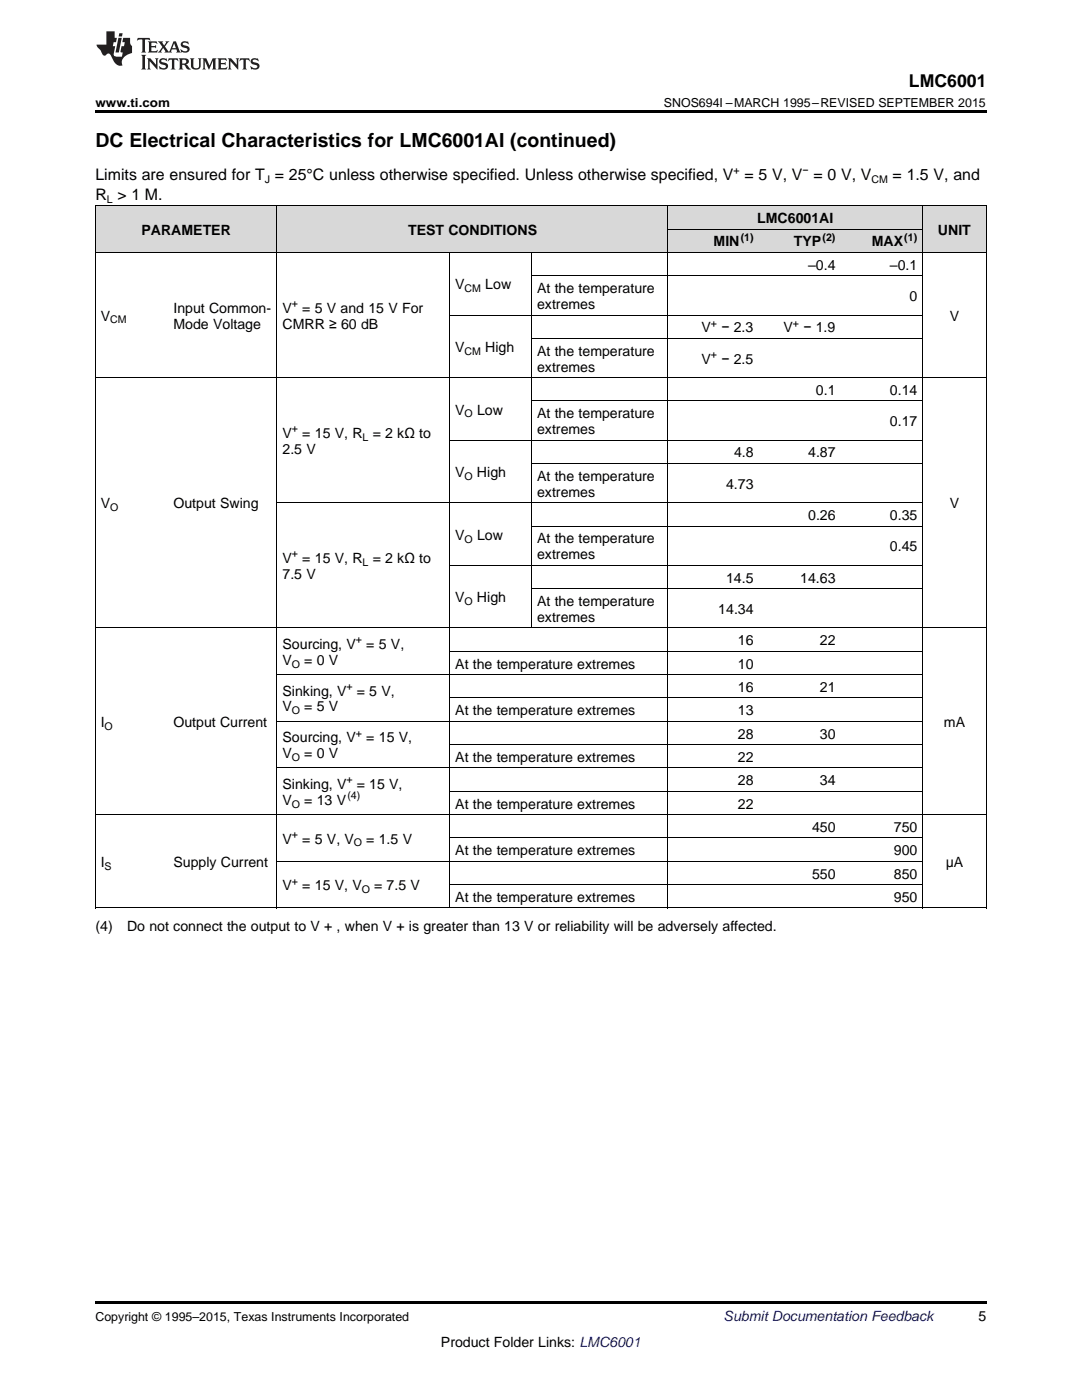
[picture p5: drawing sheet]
<svg xmlns="http://www.w3.org/2000/svg" width="216mm" height="279mm" viewBox="0 0 216 279" stroke-linecap="round" stroke-linejoin="round" font-family="sans-serif">
<defs><g id="words">
<text font-size="3.9" x="19" y="29.3">DC Electrical Characteristics for LMC6001AI (continued)</text>
<text font-size="3.5" x="181.4" y="17.3">LMC6001</text>
<g font-size="3.2">
<text x="19" y="36">Limits are ensured for T = 25°C unless otherwise specified. Unless otherwise specified, V = 5 V, V = 0 V, V</text>
<text x="178.1" y="36">= 1.5 V, and</text>
<text x="19" y="39.9">R &gt; 1 M.</text>
</g>
<g font-size="2.8">
<text x="28.2" y="46.8">PARAMETER</text>
<text x="81.4" y="46.8">TEST CONDITIONS</text>
<text x="151.1" y="44.5">LMC6001AI</text>
<text x="187.1" y="46.8">UNIT</text>
<text x="142.4" y="49.2">MIN</text>
<text x="158.4" y="49.2">TYP</text>
<text x="161.3" y="53.8">–0.4</text>
<text x="174" y="49.2">MAX</text>
<text x="177.6" y="53.8">–0.1</text>
<text x="90.8" y="57.7">V</text>
<text x="96.8" y="57.7">Low</text>
<text x="107.2" y="58.5">At the temperature</text>
<text x="20.1" y="64">V</text>
<text x="34.6" y="62.4">Input Common-</text>
<text x="34.6" y="65.6">Mode Voltage</text>
<text x="56.4" y="62.4">V</text>
<text x="56.4" y="65.6">CMRR ≥ 60 dB</text>
<text x="60.3" y="62.4">= 5 V and 15 V For</text>
<text x="107.2" y="61.7">extremes</text>
<text x="181.5" y="60.1">0</text>
<text x="189.5" y="64">V</text>
<text x="90.8" y="70.2">V</text>
<text x="96.8" y="70.2">High</text>
<text x="107.2" y="71">At the temperature</text>
<text x="140" y="66.3">V</text>
<text x="143.9" y="66.3">− 2.3</text>
<text x="156.4" y="66.3">V</text>
<text x="160.3" y="66.3">− 1.9</text>
<text x="107.2" y="74.2">extremes</text>
<text x="140" y="72.6">V</text>
<text x="143.9" y="72.6">− 2.5</text>
<text x="90.8" y="82.7">V</text>
<text x="95.2" y="82.7">Low</text>
<text x="107.2" y="83.5">At the temperature</text>
<text x="162.8" y="78.8">0.1</text>
<text x="177.6" y="78.8">0.14</text>
<text x="56.4" y="87.4">V</text>
<text x="60.3" y="87.4">= 15 V, R</text>
<text x="74.4" y="87.4">= 2 kΩ to</text>
<text x="107.2" y="86.6">extremes</text>
<text x="177.6" y="85.1">0.17</text>
<text x="56.4" y="90.6">2.5 V</text>
<text x="90.8" y="95.2">V</text>
<text x="95.2" y="95.2">High</text>
<text x="107.2" y="96">At the temperature</text>
<text x="146.5" y="91.3">4.8</text>
<text x="161.3" y="91.3">4.87</text>
<text x="20.1" y="101.5">V</text>
<text x="34.6" y="101.5">Output Swing</text>
<text x="107.2" y="99.1">extremes</text>
<text x="144.9" y="97.5">4.73</text>
<text x="189.5" y="101.5">V</text>
<text x="90.8" y="107.7">V</text>
<text x="95.2" y="107.7">Low</text>
<text x="161.3" y="103.8">0.26</text>
<text x="177.6" y="103.8">0.35</text>
<text x="56.4" y="112.4">V</text>
<text x="60.3" y="112.4">= 15 V, R</text>
<text x="74.4" y="112.4">= 2 kΩ to</text>
<text x="107.2" y="108.4">At the temperature</text>
<text x="107.2" y="111.6">extremes</text>
<text x="177.6" y="110">0.45</text>
<text x="56.4" y="115.5">7.5 V</text>
<text x="144.9" y="116.3">14.5</text>
<text x="159.7" y="116.3">14.63</text>
<text x="90.8" y="120.2">V</text>
<text x="95.2" y="120.2">High</text>
<text x="107.2" y="120.9">At the temperature</text>
<text x="107.2" y="124.1">extremes</text>
<text x="143.3" y="122.5">14.34</text>
<text x="56.4" y="129.5">Sourcing, V</text>
<text x="73.1" y="129.5">= 5 V,</text>
<text x="147.2" y="128.8">16</text>
<text x="163.6" y="128.8">22</text>
<text x="56.4" y="132.7">V</text>
<text x="60.7" y="132.7">= 0 V</text>
<text x="90.8" y="133.4">At the temperature extremes</text>
<text x="147.2" y="133.4">10</text>
<text x="56.4" y="138.8">Sinking, V</text>
<text x="56.4" y="142">V</text>
<text x="60.7" y="142">= 5 V</text>
<text x="71.2" y="138.8">= 5 V,</text>
<text x="90.8" y="142.7">At the temperature extremes</text>
<text x="147.2" y="138.1">16</text>
<text x="147.2" y="142.7">13</text>
<text x="163.6" y="138.1">21</text>
<text x="20.1" y="145.1">I</text>
<text x="34.6" y="145.1">Output Current</text>
<text x="56.4" y="148.1">Sourcing, V</text>
<text x="73.1" y="148.1">= 15 V,</text>
<text x="147.2" y="147.4">28</text>
<text x="163.6" y="147.4">30</text>
<text x="188.3" y="145.1">mA</text>
<text x="56.4" y="151.3">V</text>
<text x="60.7" y="151.3">= 0 V</text>
<text x="90.8" y="152">At the temperature extremes</text>
<text x="147.2" y="152">22</text>
<text x="56.4" y="157.4">Sinking, V</text>
<text x="56.4" y="160.6">V</text>
<text x="60.7" y="160.6">= 13 V</text>
<text x="71.2" y="157.4">= 15 V,</text>
<text x="90.8" y="161.4">At the temperature extremes</text>
<text x="147.2" y="156.7">28</text>
<text x="147.2" y="161.4">22</text>
<text x="163.6" y="156.7">34</text>
<text x="162" y="166">450</text>
<text x="178.4" y="166">750</text>
<text x="20.1" y="173">I</text>
<text x="34.6" y="173">Supply Current</text>
<text x="56.4" y="168.3">V</text>
<text x="60.3" y="168.3">= 5 V, V</text>
<text x="73.1" y="168.3">= 1.5 V</text>
<text x="90.8" y="170.7">At the temperature extremes</text>
<text x="178.4" y="170.7">900</text>
<text x="188.7" y="173">μA</text>
<text x="56.4" y="177.7">V</text>
<text x="60.3" y="177.7">= 15 V, V</text>
<text x="74.6" y="177.7">= 7.5 V</text>
<text x="90.8" y="180">At the temperature extremes</text>
<text x="162" y="175.3">550</text>
<text x="178.4" y="175.3">850</text>
<text x="178.4" y="180">950</text>
<text x="19" y="185.8">(4)</text>
<text x="25.4" y="185.8">Do not connect the output to V + , when V + is greater than 13 V or reliability will be adversely affected.</text>
<text x="195.3" y="263.6">5</text>
<text x="88" y="268.9">Product Folder Links: LMC6001</text>
</g>
<text font-size="2.8" fill="#0000c8" x="144.4" y="263.6">Submit Documentation Feedback</text>
<g font-size="2.5">
<text x="19" y="21.4">www.ti.com</text>
<text x="132.5" y="21.4">SNOS694I –MARCH 1995–REVISED SEPTEMBER 2015</text>
<text x="19" y="263.6">Copyright © 1995–2015, Texas Instruments Incorporated</text>
</g>
<g font-size="2.1">
<text x="146.4" y="34.7">+</text>
<text x="160.1" y="34.7">−</text>
<text x="21.3" y="40.5">L</text>
<text x="52.8" y="36.6">J</text>
<text x="173.9" y="36.6">CM</text>
<text x="147.8" y="48">(1)</text>
<text x="164.1" y="48">(2)</text>
<text x="180.4" y="48">(1)</text>
<text x="92.7" y="58.3">CM</text>
<text x="22" y="64.6">CM</text>
<text x="58.2" y="61.3">+</text>
<text x="141.9" y="65.2">+</text>
<text x="158.2" y="65.2">+</text>
<text x="92.7" y="70.8">CM</text>
<text x="141.9" y="71.4">+</text>
<text x="92.7" y="83.3">O</text>
<text x="58.2" y="86.3">+</text>
<text x="72.4" y="87.9">L</text>
<text x="92.7" y="95.8">O</text>
<text x="22" y="102">O</text>
<text x="58.2" y="111.2">+</text>
<text x="72.4" y="112.9">L</text>
<text x="92.7" y="108.3">O</text>
<text x="92.7" y="120.8">O</text>
<text x="71" y="128.4">+</text>
<text x="58.2" y="133.2">O</text>
<text x="69.1" y="137.7">+</text>
<text x="58.2" y="142.6">O</text>
<text x="20.9" y="145.6">O</text>
<text x="71" y="147">+</text>
<text x="58.2" y="151.9">O</text>
<text x="58.2" y="161.2">O</text>
<text x="69.1" y="156.3">+</text>
<text x="69.3" y="159.5">(4)</text>
<text x="58.2" y="167.2">+</text>
<text x="20.9" y="173.6">S</text>
<text x="70.6" y="168.9">O</text>
<text x="58.2" y="176.5">+</text>
<text x="72.2" y="178.2">O</text>
</g>
</g></defs>
<g fill="#d8d8d8">
<path d="M19 41.1h14.5v9.3h-14.5z"/>
<path d="M33.5 41.1h21.8v9.3h-21.8z"/>
<path d="M55.3 41.1h34.5v9.3h-34.5z"/>
<path d="M89.8 41.1h16.3v9.3h-16.3z"/>
<path d="M106.1 41.1h27.2v9.3h-27.2z"/>
<path d="M133.3 45.8h18.2v4.6h-18.2z"/>
<path d="M151.5 45.8h16.3v4.6h-16.3z"/>
<path d="M167.8 45.8h16.3v4.6h-16.3z"/>
<path d="M184.1 41.1h12.7v9.3h-12.7z"/>
<path d="M133.3 41.1h18.2v4.7h-18.2z"/>
<path d="M151.5 41.1h16.3v4.7h-16.3z"/>
<path d="M167.8 41.1h16.3v4.7h-16.3z"/>
</g>
<path d="M19 22h177.8v.5h-177.8zM19 259.7h177.8v.5h-177.8z" fill="#000"/>
<g fill="none" stroke="#000" stroke-width=".2">
<path d="M19 50.4h177.8M19 41.1h177.8M19.1 41.1v140.2M55.3 41.1v140.2M89.7 50.4v130.9M106.1 50.4v75M106.1 55.1h78M133.3 41.1v140.2M133.3 45.7h50.8M184.1 41.1v140.2M196.8 41.1v140.2M19 75.4h177.8"/>
<path d="M89.8 62.9h94.3M106.1 67.5h78M89.8 87.9h94.3M106.1 92.5h78M106.1 80h78M55.3 100.3h128.8M89.8 112.8h94.3M106.1 117.5h78M106.1 105h78M19 125.3h177.8M55.3 134.6h128.8M89.8 139.3h94.3"/>
<path d="M89.8 130h94.3M55.3 153.3h128.8M55.3 144h128.8M89.8 157.9h94.3M89.8 148.6h94.3M19 162.6h177.8M55.3 171.9h128.8M89.8 176.5h94.3M89.8 167.2h94.3M19 181.2h177.8"/>
</g>
<g fill="#231f20">
<path d="M27.5 7.6l-.1 .5 .4-.2h.6v.1v2.1l-.2 .4h1l-.3-.4v-2.1l.1-.1h.5l.5 .2-.2-.5zM29.5 8.3l.2 .3v1.5l-.2 .4h1.8l.2-.6a1.04 1.04 0 0 1-1.3 .2v-.7h.6l.3 .2v-.6l-.3 .2h-.6v-.6l.8-.1 .4 .3-.2-.5zM31.5 8.3l.9 1.1-.9 1.1h.8l-.2-.2 .5-.7 .4 .7-.2 .2h1.5l-.1-.2 .1-.4h.9l.1 .4-.2 .2h1l-.3-.3-.7-1.9h-.5l-.9 2-.8-1 .9-1h-.8l.1 .3-.3 .5-.4-.6 .2-.2zM34.7 8.6l.4 1h-.7zM36.3 8.4a.63 .63 0 0 0-.2 .7 .63 .63 0 0 0 .6 .4l.6 .2 .1 .2a.75 .75 0 0 1-.7 .4 .75 .75 0 0 1-.6-.5l.1 .7 .1-.1a1.11 1.11 0 0 0 1.5-.6 1.13 1.13 0 0 0-1.2-.8l-.1-.4a1.04 1.04 0 0 1 1.2 .2l-.2-.5-.1 .1-.5-.2zM28.2 10.9l.2 .4v2.2l-.2 .4h1l-.3-.4v-2.2l.3-.4zM29.3 11.6l.3 .4v1.5l-.3 .4h.8l-.2-.4v-1.3l1.5 1.7v-1.9l.2-.4h-.7l.2 .4v.9l-1.1-1.3zM32 11.8a.62 .62 0 0 0-.2 .7 .62 .62 0 0 0 .6 .4l.6 .1 .1 .3a.76 .76 0 0 1-.7 .3 .76 .76 0 0 1-.6-.4l.1 .7 .1-.1a1.11 1.11 0 0 0 1.5-.6 1.13 1.13 0 0 0-1.2-.8l-.1-.4a1.04 1.04 0 0 1 1.2 .2l-.2-.6-.1 .1-.5-.1zM33.7 11.6l-.2 .6a.61 .61 0 0 1 .8-.3v1.6l-.2 .4h.9l-.2-.4v-1.6a.63 .63 0 0 1 .8 .3l-.2-.6zM35.6 11.6l.3 .4v1.5l-.3 .4h1l-.2-.2v-.8l.5 .2a.76 .76 0 0 0 1.2 .7l-1-1a.58 .58 0 0 0 .6-.5 .58 .58 0 0 0-.5-.6zM36.4 11.9h.1a.45 .45 0 0 1 .5 .1 .45 .45 0 0 1 .1 .5l-.7 .2zM37.9 11.6l.2 .2a2.17 2.17 0 0 0 .3 1.9 .99 .99 0 0 0 1.6-.6v-1.1l.2-.4h-.7l.2 .2a1.92 1.92 0 0 1-.2 1.8 .6 .6 0 0 1-.9-.5v-1.1l.2-.4zM40.4 11.6l.2 .4v1.5l-.2 .4h.7l-.2-.4v-1.4l.8 1.8 .8-1.8v1.4l-.2 .4h.9l-.2-.4v-1.5l.2-.4h-.8l-.6 1.5-.6-1.5zM43.4 11.6l.2 .4v1.5l-.2 .4h1.8l.2-.6a1.04 1.04 0 0 1-1.3 .1v-.6h.5l.4 .2v-.6l-.4 .2h-.5v-.7h.8l.3 .3-.1-.6zM45.5 11.6l.2 .4v1.5l-.2 .4h.7l-.2-.4v-1.3l1.5 1.7v-1.9l.2-.4h-.7l.2 .4v.9l-1.1-1.3zM47.9 11.6l-.1 .6a.61 .61 0 0 1 .8-.3v1.6l-.3 .4h1l-.3-.4 .1-1.6a.63 .63 0 0 1 .7 .3l-.1-.6zM50.2 11.8a.62 .62 0 0 0-.2 .7 .62 .62 0 0 0 .6 .4l.6 .1 .2 .3a.76 .76 0 0 1-.8 .3 .76 .76 0 0 1-.6-.4l.1 .7 .2-.1a1.11 1.11 0 0 0 1.5-.6 1.13 1.13 0 0 0-1.3-.8l-.1-.4a1.04 1.04 0 0 1 1.2 .2l-.1-.6-.2 .1-.5-.1z"/>
<path d="M21.2 6.3v2.6h-1.9l.1 .4 .7 .9a.91 .91 0 0 0 1 .8 .56 .56 0 0 1 .5-.3 .56 .56 0 0 1 .5 .3l.4 .8a1.53 1.53 0 0 0 1.9 1.2 1.54 1.54 0 0 1 1-2.1l.9-.3v-1.4a1.52 1.52 0 0 1-.3-1.6h-1.4l-.2 .8h.5l-.2 .8h-.4l-.2 1v.2l.4 .1-.2 .8a1.93 1.93 0 0 1-1.6-.3l.3-1.8h-.5l.2-.8h.4l.2-.8h-.4v-1.3zM23.6 7.6l-.6 2.9h.7l.6-2.9zM23.8 6.6l-.1 .7h.6l.2-.7z"/>
</g>
<use href="#words"/>
</svg>
